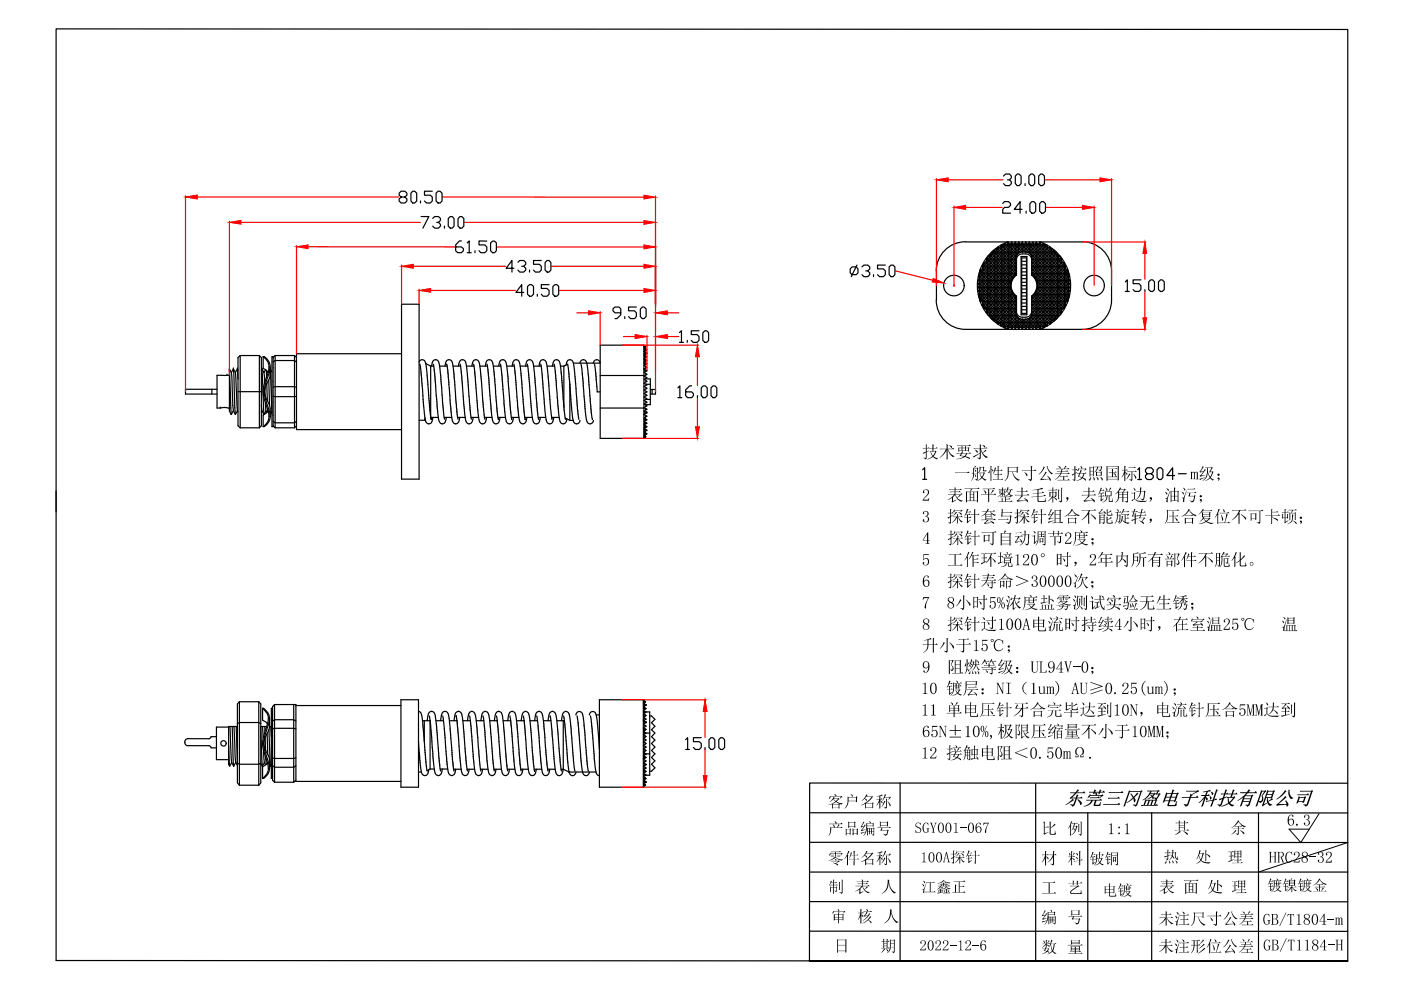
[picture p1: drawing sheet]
<svg xmlns="http://www.w3.org/2000/svg" width="297mm" height="210mm" viewBox="0 0 297 210" stroke-linecap="round" stroke-linejoin="round" font-family="sans-serif">
<defs><g id="words">
<text font-size="4" x="225.6" y="170.6">东莞三冈盈电子科技有限公司</text>
<g font-size="3.5">
<text x="195.5" y="97.1">技术要求</text>
<text x="202.2" y="101.6">一般性尺寸公差按照国标</text>
<text x="252.3" y="101.7">m级；</text>
<text x="195.5" y="106.2">2</text>
<text x="200.8" y="106.2">表面平整去毛刺，去锐角边，油污；</text>
<text x="195.5" y="110.8">3</text>
<text x="200.8" y="110.8">探针套与探针组合不能旋转，压合复位不可卡顿；</text>
<text x="195.5" y="119.9">5</text>
<text x="195.5" y="115.3">4</text>
<text x="200.8" y="119.9">工作环境120°时，2年内所有部件不脆化。</text>
<text x="200.8" y="115.3">探针可自动调节2度；</text>
<text x="195.5" y="124.4">6</text>
<text x="200.8" y="124.4">探针寿命＞30000次；</text>
<text x="195.4" y="129">7</text>
<text x="200.7" y="129">8小时5%浓度盐雾测试实验无生锈；</text>
<text x="195.5" y="133.6">8</text>
<text x="200.8" y="133.6">探针过100A电流时持续4小时，在室温25℃</text>
<text x="271.5" y="133.6">温</text>
<text x="195.5" y="138.1">升小于15℃；</text>
<text x="195.5" y="142.6">9</text>
<text x="200.8" y="142.6">阻燃等级：UL94V-0；</text>
<text x="195.2" y="147.2">10 镀层：NI（1um) AU≥0.25(um)；</text>
<text x="195.2" y="151.8">11 单电压针牙合完毕达到10N，电流针压合5MM达到</text>
<text x="195.2" y="160.9">12 接触电阻＜0.50mΩ.</text>
<text x="195.5" y="156.3">65N±10%,极限压缩量不小于10MM；</text>
</g>
<g font-size="3.4">
<text x="175.5" y="171.1">客户名称</text>
<text x="175.5" y="176.9">产品编号</text>
<text x="220.7" y="176.9">比 例</text>
<text x="234.7" y="176.9">1:1</text>
<text x="248.9" y="176.7">其</text>
<text x="260.9" y="176.7">余</text>
<text x="272.8" y="175.1">6.3</text>
<text x="175.5" y="183.2">零件名称</text>
<text x="220.7" y="183.2">材 料</text>
<text x="246.6" y="182.9">热</text>
<text x="253.4" y="182.9">处</text>
<text x="260.2" y="182.9">理</text>
<text x="269" y="183">HRC28-32</text>
<text x="175.6" y="189.2">制 表 人</text>
<text x="220.7" y="189.4">工 艺</text>
<text x="245.7" y="189.2">表 面 处 理</text>
<text x="176.1" y="195.5">审 核 人</text>
<text x="220.7" y="195.7">编 号</text>
<text x="245.6" y="196">未注尺寸公差</text>
<text x="267.8" y="196.1">GB/T1804-m</text>
<text x="176.7" y="201.8">日</text>
<text x="186.6" y="201.8">期</text>
<text x="220.7" y="202">数 量</text>
<text x="245.5" y="201.8">未注形位公差</text>
<text x="267.8" y="201.6">GB/T1184-H</text>
</g>
<g font-size="3.2">
<text x="193.9" y="176.6">SGY001-067</text>
<text x="195.1" y="182.9">100A探针</text>
<text x="231" y="183.2">铍铜</text>
<text x="195.3" y="189.2">江鑫正</text>
<text x="233.7" y="189.9">电镀</text>
<text x="268.7" y="188.8">镀镍镀金</text>
<text x="194.9" y="201.6">2022-12-6</text>
</g>
</g></defs>
<!-- layer: 0 -->
<g fill="none" stroke="#000" stroke-width=".25">
<path d="M212.8 37.3l.4-.4h.8l.4 .4v.4l-.4 .4h-.4M214 38.1l.4 .5v.3l-.4 .5h-.8l-.4-.5M215.7 36.9h.4l.4 .4v1.6l-.4 .5h-.4l-.4-.5v-1.6zM217.3 38.9v.5M218.6 36.9h.4l.4 .4v1.6l-.4 .5h-.4l-.5-.5v-1.6zM220.2 37.3l.4-.4h.4l.4 .4v1.7l-.4 .4h-.4l-.4-.4zM85 41.8l-.4-.4v-.4l.4-.5h.9l.4 .5v.4l-.4 .4h-.9l-.4 .4v.4l.4 .4h.9l.4-.4v-.4l-.4-.4M87.5 40.5h.4l.4 .5v1.6l-.4 .4h-.4l-.4-.4v-1.6zM89.2 42.6v.4M89.3 45.9h1.6l-1.2 2.5M91.7 40.5h-1.7v.9h1.2l.5 .4v.8l-.5 .4h-.8l-.4-.4M91.7 46.3l.5-.4h.8l.4 .4v.4l-.4 .4h-.4"/>
<path d="M92.5 41l.4-.5h.4l.4 .5v1.6l-.4 .4h-.4l-.4-.4zM93 47.1l.4 .5v.3l-.4 .5h-.8l-.5-.5M94.2 47.9v.5M95 46.3l.5-.4h.4l.4 .4v1.6l-.4 .5h-.4l-.5-.5zM97.1 46.3l.4-.4h.4l.4 .4v1.6l-.4 .5h-.4l-.4-.5zM97.8 51.1h-.4l-.8 .8v1.3l.4 .4h.8l.5-.4v-.5l-.5-.3h-1.2M99.1 51.5l.4-.4v2.5M99.1 53.6h.8M100.7 53.2v.4M103.2 51.1h-1.6v.8h1.2l.4 .5v.8l-.4 .4h-.9l-.3-.4M104 51.5l.4-.4h.5l.3 .4v1.7l-.3 .4h-.5l-.4-.4zM109 56.9h-1.7l1.2-1.7v2.5"/>
<path d="M109.8 55.6l.4-.4h.8l.5 .4v.4l-.5 .5h-.4M111 56.5l.5 .4v.4l-.5 .4h-.8l-.4-.4M112.3 57.3v.4M114.8 55.2h-1.7v.8h1.2l.5 .5v.8l-.5 .4h-.8l-.4-.4M116 55.2h.4l.4 .5v1.6l-.4 .4h-.4l-.4-.4v-1.6zM180.3 57l.4-.4h.8l.4 .4v.9l-.4 .3h-.8l-.4-.3zM181.7 56.2l-1.2 2.5M182.8 56.6l.4-.4h.8l.4 .4v.4l-.4 .4h-.4M184 57.4l.4 .5v.3l-.4 .5h-.8l-.4-.5M185.2 58.2v.5M187.7 56.2h-1.6v.8h1.2l.4 .4v.8l-.4 .5h-.8l-.4-.5M188.5 56.6l.4-.4h.5l.3 .4v1.6l-.3 .5h-.5l-.4-.5z"/>
<path d="M198.5 57.5v6.2M204.7 51.3a6.2 6.2 0 0 0-6.2 6.2M204.7 51.3h24.8M207.3 59.4l.3-.2 10.2 10.2M207.3 59.4l.3 .2M207.3 59.5h7.2l-5.5 5.5 3.6 3.7-.1 .1M207.6 60l-.3 .2M207.6 60l9.4 9.4M207.6 59.6v.3M207.6 58.8v.4M207.7 58.6l7.8 7.8M207.7 57.9h-.1"/>
<path d="M207.7 58v.5l-.2 .2M207.8 57.9l7.7 7.7M207.8 57.3v6.5l.5 .3M207.9 57.2l.4-.2 7.2 7.2M208 57.7l-.2-.4-.1 .6M208.2 56.5h7.3M208.2 57.5l-.5 .6-.1-.2 7.9 .1M208.2 57.6l7.3 7.3M208.4 56.6l-.1 .3M208.4 56.3l-.3 .1M208.4 56.3l7.1 7.1M208.5 55.7h7"/>
<path d="M208.6 55.7h.1M208.6 55.7l.4 .4-.6 .6-.2-.2M208.6 55.7v9.7M208.8 55.9l.1 .2M209 56.1l5.5 5.5M209 55l.2 .1M209 55.5l-.1 .1a.51 .51 0 0 0-.5 .7M209.1 55.5l5.2 5.2M209.2 55.1l-.1 .4M209.2 54.9l-.2 .1M209.2 54.9l5.1 5.1M209.3 54.6l-.1 .3"/>
<path d="M209.3 54.6v11.9M209.3 54.6l.2 .2-.3 .3M209.6 54.2l.3-.1 4.9 4.9M209.8 54.7l4.7 4.7M209.8 54.5l-.3 .3M210 53.7l-.1 .4M210.1 53.7l.2 .3-.5 .5-.2-.2h6M210.1 53.7v13.7l.2-.3M210.3 54l.2-.1 4.6 4.6M210.5 53.7l-.1 .2M210.7 53.4l-.5 .1M210.8 53l-.1 .4 4.8 4.8a2.83 2.83 0 0 0 0 4.7l-4.8 4.8"/>
<path d="M210.8 53v15.1l.2-.3-.4-.5-.3 .3h6.1M210.8 53l.2 .3M211 53.3l-.4 .4-.3-.2h6.1M211.1 52.8l.4-.1 4 4M211.2 53.2l-.2 .1M211.2 53.2l4.3 4.3M211.3 53l-.1 .2M211.5 52.4l-.1 .3M211.5 52.4l.2 .2-.4 .4-.2-.2h12l-.2 .2-.4-.4 .2-.2v16.3M211.5 52.4v16.3M212 52.5l-.3 .1M212 52.5l3.5 3.5"/>
<path d="M212.3 52h.1M212.2 52h9.8M212.2 52l-.2 .5M212.3 52l.6-.1 2.6 2.6M212.3 52l.4 .4M212.3 52v17.1M212.5 52.2l.1 .2-3.6 3.7M212.6 43.1l.4-.4h.8l.4 .4v.4l-.4 .5h-.8l-.4 .4v.8h1.6M212.7 52.4l2.8 2.8M213 51.6l-.1 .3M213 51.6v17.9M213 51.6l.2 .2-.5 .6"/>
<path d="M213.5 51.8h-.3M213.5 51.8l2.2 2.2M213.7 51.3v.2l.1-.2M213.7 51.3a9.9 9.9 0 0 0-6.5 9.2 9.9 9.9 0 0 0 6.5 9.3M213.7 51.4l-.1 .4M213.8 51.3l.2 .5M213.8 51.3v18.5M214 51.8l-5.8 5.7M214 51.8h.2M214.2 51.8l1.9 1.8M214.5 51.3l.3 .5M214.5 51.3v8.1"/>
<path d="M214.5 51.3l-.3 .5M214.8 51.8l-7.1 7.1-.3-.2h7.6M214.8 51.8h.2M215 51.8l1.7 1.7M215.3 51.3v7.1M215.3 51.3l.2 .5M215.3 51.3l-.3 .5M215.5 58.3a2.73 2.73 0 0 0 0 4.4M215.5 57l-7.2 7.1 .1 .3M215.5 54.7v.3h-6.5M215.5 57.2h-7.6l.3 .3M215.5 57.7l-7.1 7.1"/>
<path d="M215.5 56.2l-7.3 7.3M215.5 55.5l-7.7 7.7M215.5 54.8l-7.8 7.8M215.5 51.8l-7.9 7.8M215.5 51.8h.2M215.7 51.8l1.7 1.7M216 51.3v2.4M216 51.3l.3 .5M216 51.3l-.3 .5M216.3 51.8l-8.7 8.7 8.7 8.9M216.3 51.8h.2M216.5 54.4h1.2v12.3h-1.2z"/>
<path d="M216.5 51.8l10.1 10.1M216.6 54.7h1v11.7h-1zM216.6 59.8h1M216.6 59.1h1M216.6 58.4h1M216.6 57.6h1M216.6 56.9h1M216.6 56.2h1M216.6 55.4h1M216.7 44.4h-1.6l1.2-1.7v2.5M216.7 53.4a1.25 1.25 0 0 0-1.2 1.3M216.7 51.3v2.2"/>
<path d="M216.7 51.3l.3 .5M216.7 51.3l-.2 .5M216.7 53.5h.8M217 51.8l-9.4 9.4M217 51.8h.2M217.2 51.8l9.4 9.4M217.5 53.8a1.25 1.25 0 0 1 1.2 1.3M217.5 53.4a1.25 1.25 0 0 1 1.2 1.3M217.5 53.8a1.47 1.47 0 0 0-2 1.3M217.5 51.3v2.2M217.5 51.3l.3 .5M217.5 51.3l-.3 .5"/>
<path d="M217.6 44.8v.4M217.8 51.8l-10.2 10v.4M217.8 51.8h.2M218 51.8l8.6 8.6 .3-.2M218.2 51.3v2.4M218.2 51.3l-.2 .5M218.2 51.3l.3 .5M218.4 43.2l.4-.5h.4l.4 .5v1.6l-.4 .4h-.4l-.4-.4zM218.5 51.8l-1.7 1.7M218.5 51.8h.2M218.7 54.3h6l-.3 .2-.5-.5 .3-.3v13.7l-.3-.3M218.7 51.8l7.9 7.9"/>
<path d="M218.7 58.2a2.86 2.86 0 0 1 0 4.7M218.7 58.3a2.73 2.73 0 0 1 0 4.4M218.7 57l7.2 7.1 .5-.2-.4-.3M218.7 58h7.9l-.1 .1-.5-.4-7.3 7.2M218.7 57.2h7.7l-.4 .4M218.7 56.5h7.4l-.3 .2M218.7 57.7l7.1 7.1M218.7 56.2l7.3 7.3M218.7 55.7h7M218.7 55.5l7.8 7.7M218.7 54.8l7.8 7.8M219 51.3v7.1"/>
<path d="M219 51.3l-.3 .5M219 51.3l.2 .5M219.2 51.8l-1.6 1.7M219.2 51.8h.3M219.3 58.7h7.5M219.5 51.8l7.1 7.1 .2-.2M219.7 51.3v8.1M219.7 51.3l-.2 .5M219.7 51.3l.3 .5M220 51.8l-1.9 1.8M220 51.8h.2M220.2 51.8l5.8 5.8"/>
<path d="M220.4 43.2l.5-.5h.3l.5 .5v1.6l-.5 .4h-.3l-.5-.4zM220.5 51.3v18.5M220.5 51.3l-.3 .5M220.5 51.3v.2M220.5 51.4l.2 .4-2.2 2.2M220.5 51.3a9.9 9.9 0 0 1 6.5 9.2 9.9 9.9 0 0 1-6.5 9.3M220.6 51.3l-.1 .2M220.7 51.8h.3M221.2 51.6a.52 .52 0 0 0 .7 .4M221.3 51.9l-2.6 2.6M221.7 52.2l-.2 .1M221.7 52.2l-3 3"/>
<path d="M221.9 52h.1M222 52v17.1M222 52l-.3 .2M222 52l.2 .5-3.5 3.5M222.1 52.5l.4 .1M222.7 52.5l.1 .2-4.1 4M222.8 52.7l.3 .1M222.9 53l.1 .2M223 53.2l-4.3 4.3M223 53.2l.2 .1M223.2 53.3l.5 .5 .3-.3h-6.2M223.4 53l.1 .4"/>
<path d="M223.4 53v15.1l-.2-.3M223.4 53l-.2 .3M223.5 53.3l.5 .2M223.6 53.4l-4.9 4.8M223.7 53.8v.1l-4.6 4.6M223.7 53.9l.2 .1M224.2 53.7l.1 .4-4.8 4.9M224.3 54.1l.4 .2M224.4 54.5v.2M224.7 54.8l-.2-.1-4.7 4.7M224.9 54.5l.1 .4M224.9 54.6v12l-.2-.3"/>
<path d="M224.9 54.6l-.2 .2 .4 .3 .1-.1h-6.5v-.3M225 55.1a.51 .51 0 0 0 .6 .6M225.2 55.5l-5.2 5.2M225.2 55l-.2-.1-5.1 5.1M225.4 55.9l-.1 .2M225.7 55.7h.1M225.7 55.8l.1 .5 .3 .2M225.7 55.7l-5.9 5.9 7.1 .1M225.7 55.7v9.7M225.8 56.3l-7.1 7.1M225.8 56.6l.1 .4-7.2 7.2M225.8 56.7l-4.8-4.9 .2-.2v17.9"/>
<path d="M225.9 57l.4 .2M225.9 57.5v.1M226.1 57.7l.3-.4 .2 .7M226.4 57.3v6.5l-.3-.4 .4-.3M226.5 58v.6M226.5 57.9l-7.8 7.7M226.5 58.6l.3 .1M226.5 58.6l-7.8 7.8M226.5 58.8l.1 .4-10.1 10.2M226.6 59.3l.3 .1M226.6 60l-9.4 9.4M226.6 59.9l.4 .3h-7.1"/>
<path d="M226.9 59.4l-.3 .2v.4M226.9 59.5h-7.1l5.9 5.9M229.5 51.3a6.2 6.2 0 0 1 6.2 6.2v6.1a6.2 6.2 0 0 1-6.2 6.2M238.6 59.8l.4-.5v2.5M241.9 59.3h-1.7v.8h1.3l.4 .5v.8l-.4 .4h-.8l-.5-.4M243.5 59.8l.5-.5h.4l.4 .5v1.6l-.4 .4h-.4l-.5-.4zM245.6 59.8l.4-.5h.4l.4 .5v1.6l-.4 .4h-.4l-.4-.4zM48.6 78.3l.4 9.6M48.6 78.2l.5 .8v.8l.4 7.3M48.6 78.2v9l.4 .7M49.5 78.2l-.5 .8M49.5 78.2h.1"/>
<path d="M49.5 78.2l.4 9.7M49.5 78.2l.4 .8M49.9 79l.4 8.1M50.3 78.2h.1M50.3 78.2l-.4 .8M50.3 78.2l.2 2.2M50.3 78.2l.2 .2M50.9 75.4l-.4 .4v14.5l.4 .4M50.9 75.4h4.1M50.9 75.4v15.3M55 75.4l.4 .4v14.5l-.4 .4M55 75.4v15.3"/>
<path d="M55.5 78.2h.1M55.5 78.2l.5 9.7M55.5 78.2l.5 .8M55.5 78.2l-.1 .2M55.8 75.6v2.5l.6 .3 .5 .6-.2-.3M55.8 75.6a2.78 2.78 0 0 1 1 3.5 9.4 9.4 0 0 0-1 4.6l.5 2a4.3 4.3 0 0 1 .6 3.5l-.6 .8-.5 .5M55.8 75.6a2.26 2.26 0 0 1 1.5 2.2M56 79l.1 2.1M56.3 78.4l-.3 .6M56.5 78.5v1.4M57.3 77.8a4.6 4.6 0 0 1-.7 3.5l-.4 .8-.2 .9M57.3 77.8l-.2 1.3a10.6 10.6 0 0 0-1.1 3.9"/>
<path d="M57.7 78.9l-.4-.6 .4 9.3M57.9 76.8l.4-.4h4.1l.5 .4M58.3 75.4h4.1M58.3 75.4l-.4 .4v2.2M58.3 75.4v15.3M62.4 75.4l.5 .4M62.4 75.4v15.3M85.1 64.5h3.8v37.1h-3.8zM88.9 76.7a.73 .73 0 0 1 .8-.4 .73 .73 0 0 1 .6 .8M89 77.2l1.1 11.6a.8 .8 0 0 0 .4 .9 .8 .8 0 0 0 1-.2l.3-1M90.3 77.1l1.1 11.8M90.3 77.1l1 .5"/>
<path d="M91.3 77.6v10.9h1.6M91.3 77.6h.6M91.5 77.6l.1-.5a.78 .78 0 0 1 .8-.8 .78 .78 0 0 1 .7 .9l1.2 11.7M91.9 77.2l1.1 11.7a.76 .76 0 0 0 .6 .9 .76 .76 0 0 0 .9-.6l.1-.7M93.2 77.6h1.6M94.4 77.6v-.4a.77 .77 0 0 1 .6-.9 .77 .77 0 0 1 .9 .6l1.2 12M94.7 77.2l.3 1.4 .8 10.3a.81 .81 0 0 0 .9 1 .81 .81 0 0 0 .7-1.1l.1-.3M96.1 77.6h1.6M97.2 77.6l.1-.4a.79 .79 0 0 1 .8-.9 .79 .79 0 0 1 .7 .9l1.1 11.7M97.6 77.2l1.1 11.8a.77 .77 0 0 0 .8 .9 .77 .77 0 0 0 .7-1l.1-.4M98.9 77.6h1.6M100 77.6l.1-.4a.8 .8 0 0 1 .8-.9 .8 .8 0 0 1 .8 .9l.8 9.8 .3 1.9"/>
<path d="M100.4 77.2l1.2 11.8a.78 .78 0 0 0 .8 .9 .78 .78 0 0 0 .7-1l.1-.4M101.7 77.6h1.6M102.9 77.6l.1-.4a.78 .78 0 0 1 .6-.9 .78 .78 0 0 1 .9 .6l1.2 12M103.3 77.2l1.1 11.7a.8 .8 0 0 0 .8 1 .8 .8 0 0 0 .8-1v-.4M104.6 77.6h1.6M105.7 77.6l.1-.5a.78 .78 0 0 1 .9-.8 .78 .78 0 0 1 .7 .9l1.1 11.7M106.1 77.2l.2 1.5 .9 10.2a.81 .81 0 0 0 .9 1 .81 .81 0 0 0 .7-1.1l.1-.3M107.4 77.6h1.7M108.6 77.6l.1-.4a.79 .79 0 0 1 .8-.9 .79 .79 0 0 1 .7 .9l1.1 11.7M109 77.2l1.1 11.7a.78 .78 0 0 0 .8 1 .78 .78 0 0 0 .7-1l.1-.4M110.3 77.6h1.6M111 62h-1.6l1.2-1.6v2.4"/>
<path d="M111.4 77.6l.1-.4a.8 .8 0 0 1 .8-.9 .8 .8 0 0 1 .8 1l.8 9.8 .3 1.8M111.8 77.2l1.1 11.7a.76 .76 0 0 0 .6 .9 .76 .76 0 0 0 .9-.5l.2-.8M111.8 60.7l.5-.3h.4l.4 .3v1.7l-.4 .4h-.4l-.5-.4zM113.1 77.6h1.6M113.9 62.4v.4M114.3 77.6v-.4a.77 .77 0 0 1 .7-.9 .77 .77 0 0 1 .9 .6l1.2 12M114.6 77.2l1.2 11.9a.75 .75 0 0 0 .8 .8 .75 .75 0 0 0 .7-.9l.1-.5M116 77.6h1.6M116.4 60.4h-1.6v.8h1.2l.4 .4v.8l-.4 .4h-.9l-.3-.4M117.1 77.6l.1-.4a.77 .77 0 0 1 .5-.9 .77 .77 0 0 1 1 .5l.2 1.3 1 10.8M117.2 60.7l.4-.3h.5l.3 .3v1.7l-.3 .4h-.5l-.4-.4zM117.5 77.2l.2 1.4 .9 10.3a.81 .81 0 0 0 .8 1 .81 .81 0 0 0 .8-1.1"/>
<path d="M118.8 77.6h.7M119.5 77.6l.9-.4 1.1 11.7a.77 .77 0 0 0 .5 .9 .77 .77 0 0 0 .9-.5l.1-.2M119.5 77.6v8.7M120 77.4l.1-.2a.8 .8 0 0 1 .7-.9 .8 .8 0 0 1 .8 .9l1.1 11.7M122.9 77a.77 .77 0 0 1 .9-.7 .77 .77 0 0 1 .7 .9l.8 10.2 .3 1.5M123.2 77.2l1.1 11.7a.75 .75 0 0 0 .7 1 .75 .75 0 0 0 .8-.8M126 77.2l.6 5.9h.7M127.3 76.9a.75 .75 0 0 0-.8-.6 .75 .75 0 0 0-.7 .7M127.3 73.2v19.7M127.3 79.6l9.4 .1M131.6 66.3h-1.2l-.4-.4v-.4l.4-.4h.8l.4 .4v1.2l-.8 .8h-.4M132.5 67.1v.4"/>
<path d="M134.9 65.1h-1.6v.8h1.2l.4 .4v.8l-.4 .4h-.8l-.4-.4M136.2 65.1h.4l.4 .4v1.6l-.4 .4h-.4l-.4-.4v-1.6zM136.6 76.2l.1 .4M136.6 73.4l.2 .2-.2-.2M136.6 73.8l.3 .5M136.6 73.3l.1 .1M136.6 75v.1M136.6 78.3l.6 .3-.6 .4 .6 .4-.6 .3 .6 .4-.6 .4 .6 .3-.6 .4 .6 .4-.6 .3 .6 .4-.6 .4 .6 .4-.6 .3 .6 .4-.6 .4 .6 .4-.6 .3 .6 .4-.6 .4 .6 .3-.6 .4 .6 .4-.6 .4 .6 .3-.6 .4 .6 .4-.6 .3 .6 .4-.6 .4 .6 .3-.6 .4 .6 .4-.6 .4 .6 .3-.6 .4M136.6 73.8l.5 .4-.1-.1M136.6 73.3l.3 .3M136.6 76.2l.4 .3M136.6 74.5l.6 .4-.6 .4 .6 .3-.6 .4 .6 .4-.6 .4 .6 .3-.6 .4 .6 .4-.6 .4"/>
<path d="M136.6 75.5l.3 .3M136.6 78.2h.1M136.6 73.3l.2 .2M136.6 74.5h.1M136.6 75l.2 .1M136.6 78.3l.2 .6M136.6 75.5l.2 .4M136.6 74.5l.1 .1M136.6 75l.1 .1M136.7 74.7l.2 .3M136.7 74.3l.1 .1M136.7 77.3v.1"/>
<path d="M136.7 74.2l-.1-.1 .3 .3M136.7 73.4l.2 .2-.3 .2 .6 .4-.6 .3M136.7 73.7l-.1-.1 .1 .1M136.7 73.4l.2 .2M136.7 73.4l-.2-.2v19.7l.4-.3-.2 .2M136.8 75.1h.1M136.8 77.6l.1 .4M136.9 77.3l-.3-.2 .1 .2M136.9 75.5l.1 .2M136.9 78.4l.1 .2M136.9 79.2l.1 .3M136.9 73.6h.1"/>
<path d="M136.9 74.7l.2 .2M136.9 77l.1 .2M136.9 74l.1 .1M137 76.2v.2M137 80v.2M137.1 78.6h.1M137.1 74.9h.1M144.1 70.5l.4-.4v2.5M144.1 72.6h.8M145.7 72.2v.4M148.2 70.1h-1.6v.8h1.2l.4 .5v.8l-.4 .4h-.9l-.3-.4M149 70.6l.4-.5h.5l.3 .5v1.6l-.3 .4h-.5l-.4-.4z"/>
<path d="M198.5 63.6a6.2 6.2 0 0 0 6.2 6.2h24.8M207.3 60.1l.3 .3M207.3 60.9h7M207.3 60.2h7M207.3 61.6l.3 .2M207.3 61.7h7.2M207.4 62.4h7.6M207.4 62.4l.3 .1M207.6 60.7l-.3 .2a.37 .37 0 0 1 .3 .5l7.9 8M207.6 63.1l.2 .7M207.6 61.5l-.3 .2M207.7 62.2l-.3 .2"/>
<path d="M207.7 62.3l7.1 7.1M207.7 62.5v.5M207.9 63.9h7.6M208.1 64.6l.3 .2M208.2 63.5l-.2-.2-.2 .5M208.2 63.6l5.8 5.8M208.2 63.6l-.3 .3M208.4 64.7l.1 .6M208.6 65.4h.1M208.5 65.4h7M208.6 65.4l.4 .2M208.9 65l-.3 .4"/>
<path d="M208.9 65l-.1 .2M209 66.1l.2 .1 .1 .3M209 66.1h6.5v.3M209.2 66l.3 .3-.2 .2M209.2 66l-.2 .1M209.5 66.3l.3 .1M209.6 66.8l.3 .2M209.9 67l.1 .4M210.2 67.6l.5 .1M210.4 67.2l.1 .1M210.7 67.7l.1 .4M211.1 68.3l.4 .1"/>
<path d="M211.2 67.9l.1 .2M211.5 68.7l.2-.2-.4-.4-.2 .3h12l-.2-.3-.4 .4 .2 .2M211.7 68.5l.3 .1M212 68.6l.2 .4 9.8 .1M212.3 69.1h.1M212.3 69.1l.6 .1 .1 .3M212.7 68.7l-.4 .4M212.7 68.7l.5 .6-.2 .2M213.6 69.3l.1 .3M213.7 69.7l.1 .1M213.7 69.7v.1M214 69.4h.2"/>
<path d="M214 69.4l-.2 .4M214.2 69.4l.3 .4M214.3 60.4l-5.2 5.2 .1 .4M214.3 61.1l-5.1 5.1M214.5 61.7l-4.8 4.7 .1 .2M214.5 61.7v8.1M214.8 62.2l-4.9 4.8M214.8 69.4h.2M214.8 69.4l-.3 .4M215 69.4l.3 .4M215.1 62.6l-4.6 4.6-.2-.1M215.3 62.7v7.1"/>
<path d="M215.5 66a1.47 1.47 0 0 0 2 1.3M215.5 66.4a1.25 1.25 0 0 0 1.2 1.3M215.5 64.4l-4.1 4 .1 .2M215.5 63.7l-4.3 4.2-.2-.1M215.5 69.4h.2M215.5 64.6h-7.3l.2-.1 .5 .5M215.5 63.1h-7.9h.1l.4 .3M215.5 69.4l-.2 .4M215.5 66.6l-2.6 2.6M215.5 65.9l-2.8 2.8M215.5 65.1l-3.5 3.5M215.6 66.9h-6l.2-.3 .5 .5"/>
<path d="M215.7 67.1l-2.2 2.2h-.3M215.7 69.4l.3 .4M216 67.4v2.4M216.1 67.5l-1.9 1.9M216.3 69.4h.2M216.3 69.4l-.3 .4M216.5 69.4l.2 .4M216.6 65.7h1M216.6 65h1M216.6 64.2h1M216.6 63.5h1M216.6 62.8h1"/>
<path d="M216.6 62h1M216.6 61.3h1M216.6 60.6h1M216.7 67.7l-1.7 1.7M216.7 67.7h.8M216.7 67.7v2.1M216.8 67.7l1.7 1.7M217 69.4h.2M217 69.4l-.3 .4M217.2 69.4l.3 .4M217.4 67.7l-1.7 1.7M217.5 67.7v2.1"/>
<path d="M217.6 67.7l1.6 1.7M217.8 69.4h.2M217.8 69.4l-.3 .4M217.9 67.6h6.1l-.3-.3-.5 .5M218 69.4l.2 .4M218.1 67.5l1.9 1.9M218.2 67.4v2.4M218.5 67.1l2.2 2.2h.3M218.5 69.4h.2M218.5 69.4l-.3 .4M218.7 66.9h6l-.3-.3-.5 .5M218.7 69.4l.3 .4"/>
<path d="M218.7 64.6h7.4l-.3-.1-4.2 4.2M218.7 62.9l4.9 4.8 .4-.1M218.7 66.6l2.6 2.6 .6-.1M218.7 64.4l4.1 4-.1 .3M218.7 65.4h7M218.7 63.9h7.7M218.7 63.1h7.9M218.7 65.9l3 3M218.7 65.1l3.5 3.5M218.7 63.7l4.3 4.2M218.7 66a1.25 1.25 0 0 1-1.2 1.3M218.7 66.4a1.25 1.25 0 0 1-1.2 1.3"/>
<path d="M219 62.7v7.1M219.1 62.6l4.6 4.6M219.2 69.4h.3M219.2 69.4l-.2 .4M219.3 62.4h7.5M219.5 62.2l4.8 4.8-.1 .4M219.5 69.4l.2 .4M219.7 61.7v8.1M219.8 61.7l4.7 4.7M219.9 60.9h7M219.9 61.1l5.1 5.1M220 60.4l5.2 5.2"/>
<path d="M220 69.4h.2M220 69.4l-.3 .4M220.2 69.4l.3 .4M220.5 69.8v-.1l.1 .1M220.7 69.3l-.2 .3M221.3 69.2l-.1 .3M221.5 68.7l.2 .2M221.6 68.7l-.6 .6 .2 .2M221.7 68.9l.3 .2M222 69.1h-.1M222.5 68.5a.48 .48 0 0 0-.6 .5M223 67.9l-.1 .2"/>
<path d="M223.1 68.3l-.3 .1M223.2 67.8l-.2 .1M223.5 67.7l-.1 .4M223.7 67.2v.1M223.9 67.1l-.2 .1M224.4 66.4v.2M224.7 66.8l-.4 .2M224.7 66.3l-.2 .1M225 66.2l-.1 .3M225.2 66.1l-.1-.1-.4 .3M225.2 66.1h-6.5v.3M225.2 66.1l-.2 .1"/>
<path d="M225.3 65l.1 .1M225.6 65.4h.1M225.9 64.1l-.1 .3M226 63.6l-5.8 5.8M226 64.6a.39 .39 0 0 0-.3 .6l-.2 .2a.41 .41 0 0 0-.5 .5M226.1 63.4l-.2 .2M226.5 63.2l-.1 .6M226.5 63.1h.1M226.5 62.5v.6M226.6 61.8l.3-.1-.3-.2-7.9 7.9M226.6 62.3l-7.1 7.1M226.6 61.8l-.1 .4 .2 .2-.2 .1"/>
<path d="M226.6 63.1l-.2 .1M226.6 60.7l.3 .2M226.6 60.4v.3l-8.6 8.7M226.9 60.9a.41 .41 0 0 0-.3 .6M238.6 61.8h.8M242.7 61.4v.4M44.9 82.5v1.1M46 82.5h-6.7v1.1h6.7M49.5 87.1l-.5 .8M49.5 87.1l.4 .8M49.9 87.9h.1M50.3 87.1l-.4 .8"/>
<path d="M50.3 87.1l.2 .3M50.5 83h4.9M50.9 90.7h4.1M55.4 85.9l.1 1.2M55.5 87.1l.5 .8M55.5 87.1l-.1 .2M56 87.9h.1M56 87.9l-.2 .1v2.5M56 83a5.1 5.1 0 0 0 1 2.6l.3 1v1.7M56 83a13.1 13.1 0 0 0 1.2 4.6l.1 .7M56.2 82.3v1.7M56.3 85.5l.1 1.6"/>
<path d="M56.4 87.1l-.4 .8M56.4 87.1l.2 .3M56.6 81.3l.1 3.6M56.8 86.8v.5M56.9 87.2l-.9 .7M57 80.6l.2 5.4M57.3 88.3l-.1 .6a2.23 2.23 0 0 1-1.4 1.6M57.3 87.2l.4 .6M57.9 88.1v2.2l.4 .4M57.9 89.3l.4 .3h4.1l.5-.3M57.9 84h5M57.9 82.1l4.5-.1 .5 .1"/>
<path d="M57.9 80.8v4.4M58.3 90.7h4.1M62.9 90.3l-.5 .4M90.1 88.6l.1 .5M94.2 88.5h1.6M97 88.5h1.6M99.9 88.5h1.6M102.7 88.5h1.6M105.6 88.5h1.6M108.4 88.5h1.6M111.3 88.5h1.6M114.1 88.5h1.6"/>
<path d="M117 88.5h1.6M120.8 81.4v7.7l-1-.5M136.6 87.9h-.1M136.6 92.4l.3 .2-.2 .1M136.6 91.6l.6 .4-.6 .4M136.6 87.9h.1M136.6 91.6h.1M136.6 91v.1M136.6 92.4l-.1 .1M136.7 90.9l-.1 .1M136.7 92.6l-.1 .1M136.7 91.8l-.1 .2"/>
<path d="M136.7 91.4l-.1 .1M136.7 92.4h.1M136.7 92.6l.1-.1-.2 .2M136.7 86.5h-9.4M136.7 92.7l-.1 .1M136.7 88.7l-.1 .3 .3-.2M136.7 92.7l-.1 .2M136.7 92.4l-.1 .2M136.7 89.5l-.1 .4M136.8 91.7l-.1 .1M136.8 87.2l-.2 .6M136.8 80.3h1.1v5.5h-1.1"/>
<path d="M136.8 90.2l-.2 .4M136.8 91l-.2 .2M136.9 92.5l-.2 .2M136.9 91.8l-.3 .2M136.9 91.1l-.2 .3M136.9 91.8l-.3 .5M136.9 88.1l-.1 .4M136.9 90.4l-.3 .2M137 92l.1-.1-.5 .4M137 86.6l-.1 .3M137 89.6l-.4 .3M137 80.8v.1"/>
<path d="M137 81.5v.2M137 82.2v.2M137 83v.2M137 83.7v.2M137 84.4v.3M137 85.2v.2M137 85.9v.2M137 92.1h-.1M137 88.9l-.1 .2M137 90.4l-.1 .2M137 89.6v.2M137.1 87.5l-.2 .1"/>
<path d="M137.1 87.5h.1M137.1 91.3l-.2 .1M137.9 82.6h1.1v1h-1.1M138.3 82.6v1M143.7 82.2l.4-.4v2.5M143.7 84.3h.9M146.6 81.8h-.4l-.8 .9v1.2l.4 .4h.8l.4-.4v-.4l-.4-.4h-1.2M147.9 83.9v.4M148.7 82.2l.4-.4h.4l.4 .4v1.7l-.4 .4h-.4l-.4-.4zM150.7 82.2l.5-.4h.4l.4 .4v1.7l-.4 .4h-.4l-.5-.4zM195.6 99.6l.4-.4v2.4M245.3 99.6l.4-.4h.5l.3 .4v1.6l-.3 .5h-.5l-.4-.5z"/>
<path d="M11.9 104.1v4.4M195.6 101.6h.9M243.2 100.4l-.3-.4v-.4l.3-.4h.9l.4 .4v.4l-.4 .4h-.9l-.3 .4v.4l.3 .5h.9l.4-.5v-.4l-.4-.4M249 100.8h-1.6l1.2-1.6v2.5M249.9 100.4h1.6M39.2 157.3v.2M39.2 157.5a.61 .61 0 0 0 .6 .6M39.8 156.6a.61 .61 0 0 0-.6 .6M39.8 158.1h4.5l.4 .2v.2M44.7 158.6h1.2M44.7 156.2h1.2M44.7 156.2l-.2 .4h-.2h-4.5"/>
<path d="M48.5 158.1l.2 4.3M48.8 154l.3 7.7M49.2 154l.3 8.4M49.6 154l.4 7.7M50.1 154l.2 7.7M50.3 154h-1.8v8.1l.2 .3M50.3 153.4l.5-.2h4.1l.4 .2M50.8 148.8l-.5 .5v16.7l.5 .5M50.8 148.8h4.1M50.8 148.8v17.7M54.9 148.8l.4 .5v16.7l-.4 .5M54.9 148.8v17.7"/>
<path d="M55.3 154.2l.3 8.2M55.3 154h1.3M55.7 150.2a2.77 2.77 0 0 1 .9 3.5 9.9 9.9 0 0 0-.9 4.6l.9 3.2a2.74 2.74 0 0 1-.9 3.5M55.7 150.2v2.5l1 .8M55.7 150.2h.2a2.74 2.74 0 0 1 1.3 2.2M55.7 154l.1 2.4M55.9 159.2l.1 2.5M56.1 154l.1 1.1M56.2 156.3l.1 2.8M56.6 155.6l.2 4.4M57 154.7l.4 7.7M57.2 152.4a4.6 4.6 0 0 1-.7 3.5 3.1 3.1 0 0 0 0 3.5 4.4 4.4 0 0 1 .7 3.5"/>
<path d="M57.2 152.4l-.3 1.3a8.7 8.7 0 0 0-.9 4.6l1.2 4.6M57.2 154h.3M57.4 154l.1 2.2M57.8 150.5v-.7l.4-.4v16.4M57.8 152.9l.4-.3h4.1l.4 .3M57.8 154.5l.4-.1h4.1l.4 .1M57.8 152.2v3.8M57.8 159.2v3.9M58.2 149.4h4.5v.2M62.3 149.4v16.4M85 148.4h3.7v18.5h-3.7zM88.7 157.2l.6 6.3a.79 .79 0 0 0 .8 .9 .79 .79 0 0 0 .7-1l.1-.2"/>
<path d="M88.7 150.8a1.88 1.88 0 0 1 .9 1.9v.1M89.6 152.8l1 10.7M89.6 152.8h1.6M90 152.8v4.4M90.6 152.8l.1-1a.81 .81 0 0 1 .9-1 .81 .81 0 0 1 .7 1.1l1.1 11.6M91 151.8l1.2 11.7a.78 .78 0 0 0 .7 1 .78 .78 0 0 0 .8-1l.1-.4M91.2 152.9v10.2M92.4 152.8h1.6M93.4 152.8l.2-1.1a.78 .78 0 0 1 .8-.9 .78 .78 0 0 1 .7 1l1.2 11.7M93.9 151.8l1.1 11.7a.8 .8 0 0 0 .8 1 .8 .8 0 0 0 .8-1v-.4M95.3 152.8h1.6M96.3 152.8l.1-1a.79 .79 0 0 1 .5-.9 .79 .79 0 0 1 1 .4l.3 1.7 .6 7.9 .3 2.6"/>
<path d="M96.7 151.8l1.2 11.8a.78 .78 0 0 0 .8 .8 .78 .78 0 0 0 .7-.9l.1-.4M98.1 152.8h1.6M99.1 152.8l.2-1a.77 .77 0 0 1 .7-.9 .77 .77 0 0 1 .8 .8l1.1 11.8M99.6 151.8l1.1 11.5a.83 .83 0 0 0 .4 1 .83 .83 0 0 0 1-.2l.2-1M101 152.8h1.6M102 152.8l.1-1a.8 .8 0 0 1 .8-1 .8 .8 0 0 1 .8 1l1.1 11.7M102.4 151.8l1.1 11.6a.78 .78 0 0 0 .7 1 .78 .78 0 0 0 .9-.8l.1-.5M103.8 152.8h1.6M104.8 152.8l.2-1.1a.78 .78 0 0 1 .8-.9 .78 .78 0 0 1 .7 1l1.2 11.7M105.2 151.8l1.2 11.7a.8 .8 0 0 0 .7 1 .8 .8 0 0 0 .9-1v-.4M106.7 152.8h1.6M107.7 152.8l.1-1a.77 .77 0 0 1 .8-1 .77 .77 0 0 1 .7 .9l1.2 11.8"/>
<path d="M108.1 151.8l1.2 11.8a.78 .78 0 0 0 .8 .8 .78 .78 0 0 0 .7-1l.1-.3M109.5 152.8h1.6M110.5 152.8l.2-1a.78 .78 0 0 1 .6-.9 .78 .78 0 0 1 .9 .8l1.1 11.8M111 151.8l1.1 11.7a.78 .78 0 0 0 .8 1 .78 .78 0 0 0 .7-1l.1-.4M112.4 152.8h1.6M113.4 152.8l.1-1a.8 .8 0 0 1 .8-1 .8 .8 0 0 1 .8 1l1.1 11.7M113.8 151.8l1.1 11.7a.79 .79 0 0 0 .8 1 .79 .79 0 0 0 .8-1v-.4M115.2 152.8h1.6M116.2 152.8l.2-1a.79 .79 0 0 1 .8-1 .79 .79 0 0 1 .7 1l1.1 11.7M116.6 151.8l.3 1.9 .9 9.7a.81 .81 0 0 0 .8 1.1 .81 .81 0 0 0 .7-1.1l.1-10.6M118.1 152.8h1.6M119 152.8l.2-1a.8 .8 0 0 1 .9-.9 .8 .8 0 0 1 .7 1l1.1 11.6"/>
<path d="M119.5 151.8l1.2 11.8a.75 .75 0 0 0 .6 .8 .75 .75 0 0 0 .8-.7M122.1 151.6a.77 .77 0 0 1 .8-.7 .77 .77 0 0 1 .7 .9l.9 10.3 .3 1.4M122.3 151.8l1.2 11.7a.75 .75 0 0 0 .6 .9 .75 .75 0 0 0 .9-.7M124.9 151.6a.77 .77 0 0 1 .9-.7 .77 .77 0 0 1 .6 .9l.7 7.1M125.2 151.8l1.1 11.7a.97 .97 0 0 0 .8 1M126.4 151.6h.7M136.4 148.4v18.5M136.4 148.4h-9.3v18.5h9.3M136.4 148.4l.5 .4-.5 .3M136.4 154.4l.1 .1M136.4 152.8h.1M136.4 150.8l.2 .4"/>
<path d="M136.4 154.4l.1 .4M136.4 150.8l.4 .3M136.4 149.1l.2 .1M136.4 149.1h.1M136.4 152.8l.6 .4M136.4 149.1l.6 .4M136.4 152.8l.2 .6M136.5 154.8v.1M136.5 149.6l.1 .1M136.5 148.9l.1 .1M136.5 149.7l-.1-.2 .3 .2M136.5 151.9v.1"/>
<path d="M136.5 148.5l.1 .2M136.5 148.8l-.1-.1 .3 .2M136.5 149.3l.3 .3M136.5 154.5l.3 .3M136.6 155.1v.5M136.6 152.2l.2 .4M136.6 159.6v.5M136.7 148.7v.1M136.7 156v.3M136.7 150l.1 .3M136.7 148.8l.1 .1M136.7 153.8l.1 .3"/>
<path d="M136.7 158.9v.4M136.7 151.9l-.3-.3 .1 .3M136.7 153l.2 .1M136.8 156.7v.3M136.8 158.2v.3M136.8 157.5v.3M136.8 150.4l-.4-.3 .2 .4M136.8 149.3l.1 .2M136.8 151.5l.1 .3M136.8 150.8l.1 .2M136.9 154.6v.1M136.9 153.2h.1"/>
<path d="M136.9 149.5h.1M137 153.2h.1M137 153.2l-.6 .4 .6 .4-.6 .3 .6 .4-.6 .4 .6 .3-.6 .4 .6 .4-.6 .3 .6 .4-.6 .4 .6 .3-.6 .4 .6 .4-.6 .4 .6 .3-.6 .4 .6 .4-.6 .4 .6 .3-.6 .4 .6 .4-.6 .3 .6 .4M137 149.5l-.6 .3 .6 .4-.6 .4 .6 .4-.6 .3 .6 .4-.6 .4 .6 .4-.6 .3M137.8 150.9v1.3M137.8 155.4v4.4M137.8 151.8h.3l.8 .7-.8 .7 .8 .8-.8 .7 .8 .7-.8 .8 .8 .7-.8 .7 .8 .8-.8 .7 .8 .7-.8 .8 .8 .7-.8 .7 .8 .8-.8 .7h-.3M145.4 156.8l.4-.4v2.5M145.4 158.9h.8M148.7 156.4h-1.7v.9h1.3l.4 .3v.9l-.4 .4h-.9l-.4-.4M149.5 158.5v.4M150.3 156.8l.4-.4h.4l.5 .4v1.7l-.5 .4h-.4l-.4-.4z"/>
<path d="M152.8 156.4h.4l.4 .4v1.7l-.4 .4h-.4l-.4-.4v-1.7zM48.7 162.4h.1M49.1 161.7l-.4 .7M49.1 161.7l.4 .7M50 161.7l-.5 .7M50 161.7l.3 .6M50.3 161.8l.5 .2h4.1l.4-.2M50.8 166.5h4.1M55.3 161.9l.3 .5M55.6 162.4h.1M56 161.7l-.4 .7M56 161.7l.3 .5"/>
<path d="M56.3 160.7l.1 1.4M56.7 161.7l-1 .9v2.4M57.2 162.9l-.1 .6a2.23 2.23 0 0 1-1.4 1.5M57.2 162.1l.2 .3M57.4 162.4h.1M57.5 162.2l-.1 .2M57.8 164.7v.7l.4 .4M57.8 162.3l.4 .4h4.1l.4-.4M57.8 160.7l.4 .1h4.1l.4-.1M58.2 165.8h4.1M62.7 165.4l-.4 .4M91.2 163.1h.9"/>
<path d="M91.2 163.1l-.6 .3M93.3 163.1h1.6M96.2 163.1h1.6M99 163.1h1.6M101.9 163.1h1.6M104.7 163.1h1.6M107.6 163.1h1.6M110.4 163.1h1.6M113.2 163.1h1.7M116.1 163.1h1.6M119 163.1h.4l1.3 .6M120.7 163.6v.1"/>
<path d="M120.7 163.7h5.7M136.4 162.5h.1M136.4 166.2l.5 .2-.5 .5M136.4 162.5l.6 .3-.6 .4 .6 .4-.6 .3 .6 .4-.6 .4 .6 .4-.6 .3 .6 .4M136.4 166.2h.1M136.5 162.5h.1M136.5 162.5h-.1M136.5 160.8l-.1 .1M136.5 160.3v.1M136.5 160.4l-.1 .5M136.5 166.4l-.1 .2 .4-.2-.2 .1M136.5 163.3l-.1 .3 .3-.2"/>
<path d="M136.5 165.5l-.1 .2 .3-.1M136.6 166.3l-.1 .1M136.6 164.1l-.2 .4 .4-.3M136.6 164.8l-.2 .4 .4-.3M136.6 166.6l-.1 .1M136.6 161.8l-.2 .6M136.7 165.6h.1M136.8 165.6l-.3 .5M136.8 162.7l-.2 .3M136.8 161.2l-.1 .3M136.8 160.5l-.2 .3M136.8 165l-.1 .2"/>
<path d="M136.9 163.5l-.1 .2M136.9 160.6h.1M136.9 164.2l-.1 .2M136.9 162.1l-.2 .1M136.9 162.1h.1M137 162.1l-.6 .4M137 165.8l-.2 .2M137 165.8l-.6 .4M137 162.1h.1M137.8 163.1v1.3M171.7 172.3l114.1 .1M171.7 178.6h114.1"/>
<path d="M190.8 166v37.7M219.6 166.1v37.8M230.6 172.3v31.4M244.2 172.3v31.4M266.8 172.4v31.4M285.8 166.1l-114.1-.1-.1 37.7 114.2 .1-273.9-.1v-197.6l273.9 .2v197.5l-114.2-.1M171.7 184.9h114.1M171.7 191.2h114.1M171.7 197.4l114.1 .1"/>
</g>
<!-- layer: 02___PRT_ALL_AXES -->
<g fill="none" stroke="#000" stroke-width=".25">
<path d="M215.5 55.1v3.3M218.7 55.1v3.3M47 79.6h.1M47 79.6h1.1M47 79.6h-1v6.9h.7M48.1 79.6h.1M48.1 79.6h.5M57.9 75.8v-.2h-.2v14.9h.2v-.2M57.9 78v2.8M85.1 75h-22.2v16.1h22.2M121.6 77h5.7M127.3 73.2h9.2"/>
<path d="M215.5 62.8v3.2M218.7 62.8v3.2M46.7 86.5h.1M46.7 86.5l.9-.1 .8 .1M48.4 86.5h.1M48.4 86.5h.2M57.9 85.2v2.9M88.9 89.1h1.2M120.8 89.1h.7M127.3 92.9h9.2M137 84.7h.9M137 81.5h.9"/>
<path d="M48.5 154.2h-2.6v6.9h2.6M57.8 150.2h-.3v14.8h.3M57.8 150.5v1.7M57.8 156v3.2M85 149.6h-22.3v16.1h22.3M136.9 159.8h.9v3.3M136.9 150.9h.9M137.8 152.2v3.2h-.9M57.8 163.1v1.6M88.7 163.7h.7M136.9 164.4h.9"/>
<circle cx="202.2" cy="60.5" r="2.18"/>
<circle cx="232" cy="60.5" r="2.18"/>
<circle cx="47.4" cy="157.6" r=".57"/>
</g>
<!-- layer: 0 -->
<g fill="none" stroke="#f00" stroke-width=".25">
<path d="M198.5 37.9v22.6M201 38.1h11.7M221.6 38.1h11.6M235.7 37.9v22.6M39.3 41.5v41.5M41.8 41.8h42.7M48.6 46.9v32.5M51.1 47.1h38.1M62.9 52.1v22.8M65.3 52.3l31.2 .1M85.1 56.2v8.2M87.6 56.5h19.6"/>
<path d="M93.8 41.8h42.7M98.5 47.1h38M105.4 52.4h31.1M116.9 56.5h19.6M139 41.6v41.4M189.9 57.4l7.9 2M202.3 43.7v17M204.7 44h7.8M221.8 44h7.7M229.6 51.3h13.4M232 43.7v16.8M242.7 53.7v5.5"/>
<path d="M88.9 61.3v3.1M91.3 61.6h18M118.6 61.6h17.9M122.3 66.3h2.5M127.3 66.1v7M132 73.2h16.1M132.2 71.4h2.5M137.2 71.1v7.4M141.5 66.3h2.4M141.5 71.4h2.4M147.9 75.6v6.1M202.1 60.6h.3"/>
<path d="M229.6 69.8h13.4M242.7 61.9v5.5M132 92.9h16.1M147.9 84.4v6.1M131.8 148.4h17.9M149.5 150.9v5.4M149.5 159v5.5M131.8 166.9h17.9"/>
</g>
<g fill="#f00" stroke="#f00" stroke-width=".21">
<path d="M39.3 41.8l2.5-.5v.9z"/>
<path d="M136.5 41.4l2.5 .4-2.5 .4z"/>
<path d="M147.9 73.2l.4 2.4h-.9z"/>
<path d="M147.4 90.5h.9l-.4 2.4z"/>
<path d="M48.6 47.1l2.5-.4v.8z"/>
<path d="M136.5 46.8l2.5 .3-2.5 .5z"/>
<path d="M62.9 52.3l2.4-.4v.8z"/>
<path d="M136.5 51.9l2.5 .5-2.5 .4z"/>
<path d="M85.1 56.5l2.5-.5v.9z"/>
<path d="M136.5 56l2.5 .5-2.5 .4z"/>
<path d="M88.9 61.6l2.4-.4v.8z"/>
<path d="M136.5 61.2l2.5 .4-2.5 .4z"/>
<path d="M124.8 65.9l2.5 .4-2.5 .4z"/>
<path d="M139 66.3l2.5-.4v.8z"/>
<path d="M134.7 70.9l2.5 .5-2.5 .4z"/>
<path d="M139 71.4l2.5-.5v.9z"/>
<path d="M149.5 148.4l.4 2.5h-.8z"/>
<path d="M149.1 164.5h.8l-.4 2.4z"/>
<path d="M202.3 44l2.4-.5v.9z"/>
<path d="M229.5 43.5l2.5 .5-2.5 .4z"/>
<path d="M198.5 38.1l2.5-.4v.9z"/>
<path d="M233.2 37.7l2.5 .4-2.5 .5z"/>
<path d="M242.7 51.3l.4 2.4h-.8z"/>
<path d="M242.3 67.4h.8l-.4 2.4z"/>
<path d="M197.9 59l2.3 1-2.5-.2z"/>
</g>
<path d="M279.7 172.5l-3.9 6.1-2.5-2.8M285.8 178.6l-19 6.3" fill="none" stroke="#000" stroke-width=".21"/>
<use href="#words"/>
</svg>
